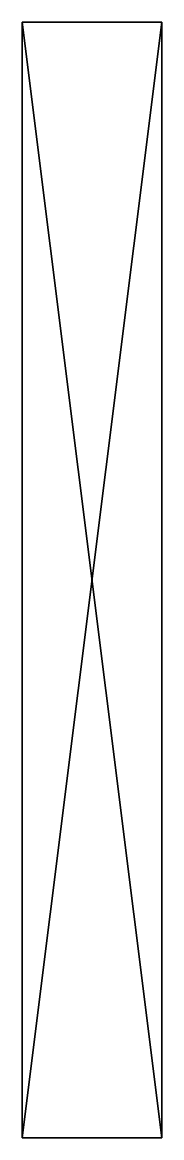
# Model space of a CAD drawing. Extents: x -8 to 8, y -64 to 64.
import ezdxf

# ---------------------------------------------------------------- set-up
doc = ezdxf.new("R2010")
doc.units = 0

msp = doc.modelspace()

# ---------------------------------------------------------------- meshes
at = {"layer": 'OBJECT000', "color": 50}
mesh = msp.add_polyface(dxfattribs=at)
corners = [(-8, -64, 64), (-8, 64, 64), (8, 64, 64), (8, -64, 64), (-8, 64, -64), (-8, -64, -64), (8, -64, -64), (8, 64, -64)]
mesh.append_faces([[corners[k] for k in face] for face in [(1, 3, 0), (5, 7, 4), (4, 0, 5), (6, 2, 7), (7, 1, 4), (5, 3, 6)]], dxfattribs={"vtx0": -1})
mesh.append_faces([[corners[k] for k in face] for face in [(1, 2, 3), (5, 6, 7), (4, 1, 0), (6, 3, 2), (7, 2, 1), (5, 0, 3)]], dxfattribs={"vtx2": -1})

doc.saveas('drawing.dxf')
